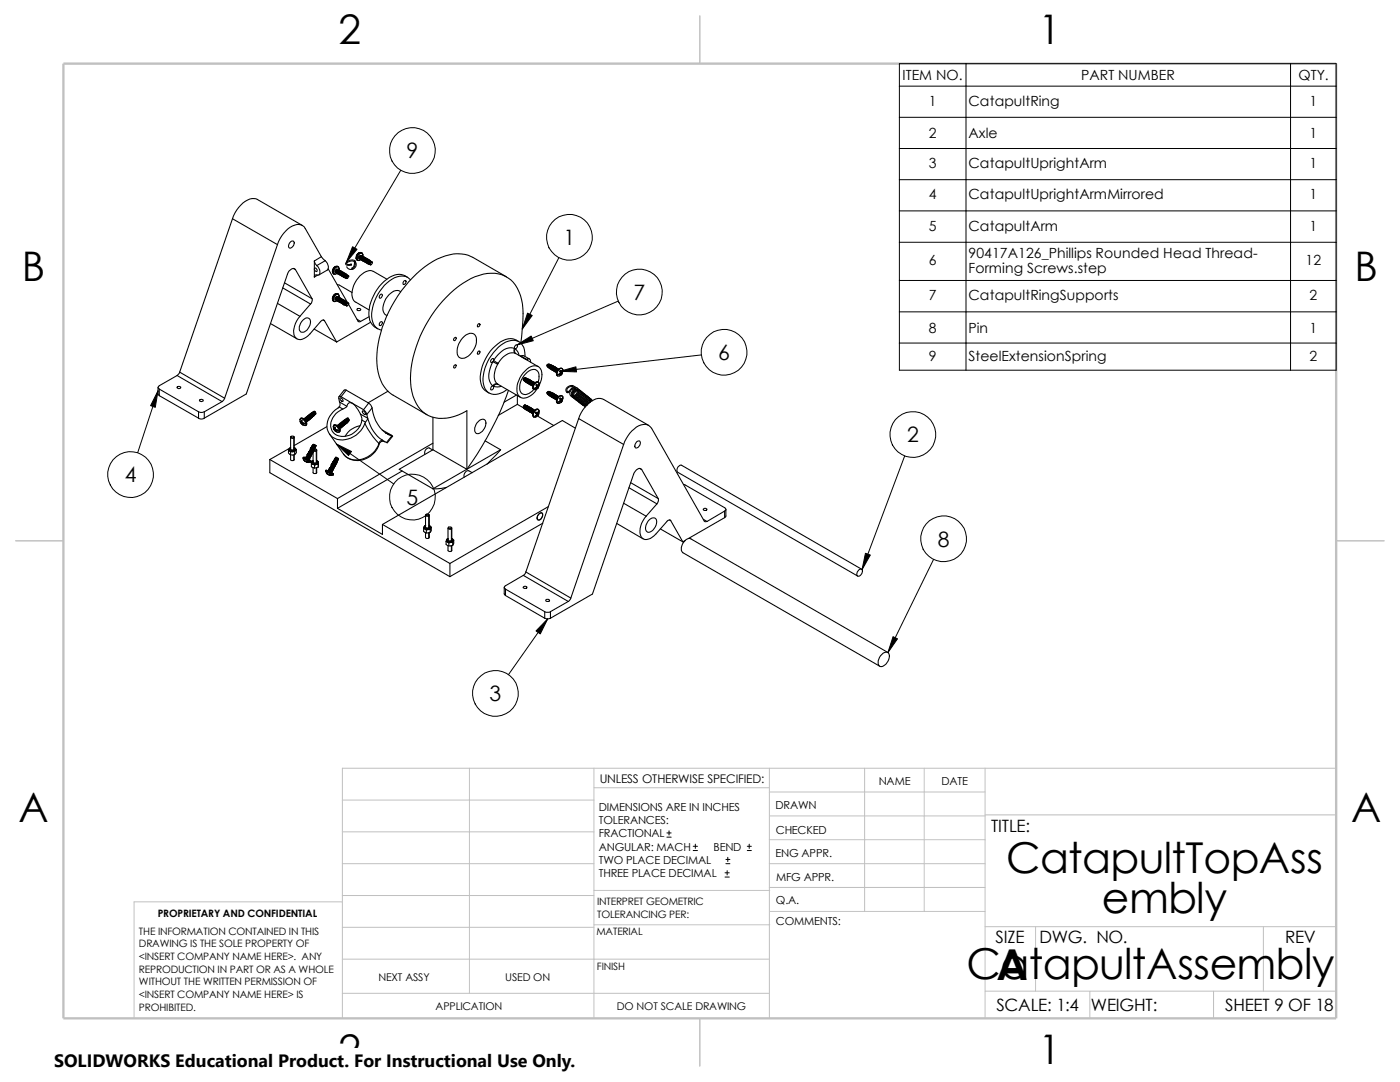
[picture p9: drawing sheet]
<svg xmlns="http://www.w3.org/2000/svg" width="279mm" height="216mm" viewBox="0 0 279 216" stroke-linecap="round" stroke-linejoin="round" font-family="sans-serif">
<defs><g id="words">
<g font-size="8.5">
<text x="200.8" y="174.1">CatapultTopAss</text>
<text x="219.9" y="182.2">embly</text>
<text x="192.9" y="195.3">CatapultAssembly</text>
<text x="198.8" y="195.5">A</text>
</g>
<g font-size="8.1">
<text x="67.6" y="8.8">2</text>
<text x="207.3" y="8.8">1</text>
<text x="4.4" y="56.1">B</text>
<text x="270.3" y="56.1">B</text>
<text x="3.7" y="164.1">A</text>
<text x="269.6" y="164.1">A</text>
<text x="67.6" y="212.3">2</text>
<text x="207.3" y="212.3">1</text>
</g>
<g font-size="4.2">
<text x="81.1" y="31.6">9</text>
<text x="112.5" y="48.9">1</text>
<text x="126.4" y="59.8">7</text>
<text x="143.3" y="71.8">6</text>
<text x="181" y="88.3">2</text>
<text x="24.9" y="96.3">4</text>
<text x="81.1" y="100.8">5</text>
<text x="187.2" y="109.1">8</text>
<text x="97.7" y="139.9">3</text>
</g>
<text font-size="3.6" x="10.8" y="213">SOLIDWORKS Educational Product. For Instructional Use Only.</text>
<g font-size="3.4">
<text x="197.8" y="166">TITLE:</text>
<text x="198.7" y="188.1">SIZE</text>
<text x="207.5" y="188.1">DWG. NO.</text>
<text x="256.5" y="188.2">REV</text>
<text x="198.8" y="201.7">SCALE: 1:4</text>
<text x="217.7" y="201.8">WEIGHT:</text>
<text x="244.5" y="201.7">SHEET 9 OF 18</text>
</g>
<g font-size="2.8">
<text x="180.1" y="16">ITEM NO.</text>
<text x="215.8" y="16">PART NUMBER</text>
<text x="259.1" y="16">QTY.</text>
<text x="185.4" y="21.1">1</text>
<text x="193.3" y="21.1">CatapultRing</text>
<text x="261.3" y="21.1">1</text>
<text x="185.4" y="27.6">2</text>
<text x="193.3" y="27.6">Axle</text>
<text x="261.3" y="27.6">1</text>
<text x="185.4" y="33.6">3</text>
<text x="193.3" y="33.6">CatapultUprightArm</text>
<text x="261.3" y="33.6">1</text>
<text x="185.4" y="39.8">4</text>
<text x="193.3" y="39.8">CatapultUprightArmMirrored</text>
<text x="261.4" y="39.8">1</text>
<text x="185.4" y="46">5</text>
<text x="193.3" y="46">CatapultArm</text>
<text x="261.3" y="46">1</text>
<text x="185.4" y="53">6</text>
<text x="193.3" y="51.6">90417A126_Phillips Rounded Head Thread-</text>
<text x="260.6" y="53">12</text>
<text x="185.4" y="59.9">7</text>
<text x="193.3" y="54.4">Forming Screws.step</text>
<text x="193.3" y="59.9">CatapultRingSupports</text>
<text x="261.3" y="59.9">2</text>
<text x="185.4" y="66.4">8</text>
<text x="185.4" y="72">9</text>
<text x="193.3" y="66.4">Pin</text>
<text x="193.3" y="72">SteelExtensionSpring</text>
<text x="261.3" y="66.4">1</text>
<text x="261.4" y="72">2</text>
</g>
<text font-size="2.4" x="119.7" y="156.2">UNLESS OTHERWISE SPECIFIED:</text>
<g font-size="2.2">
<text x="119.5" y="161.8">DIMENSIONS ARE IN INCHES</text>
<text x="154.8" y="161.5">DRAWN</text>
<text x="175.4" y="156.7">NAME</text>
<text x="187.9" y="156.7">DATE</text>
<text x="119.5" y="164.4">TOLERANCES:</text>
<text x="119.5" y="167.1">FRACTIONAL</text>
<text x="154.8" y="166.3">CHECKED</text>
<text x="119.5" y="169.8">ANGULAR: MACH</text>
<text x="119.5" y="172.4">TWO PLACE DECIMAL</text>
<text x="142.4" y="169.8">BEND</text>
<text x="154.8" y="171">ENG APPR.</text>
<text x="119.5" y="175">THREE PLACE DECIMAL</text>
<text x="154.9" y="175.7">MFG APPR.</text>
<text x="154.9" y="184.7">COMMENTS:</text>
<text x="154.9" y="180.5">Q.A.</text>
</g>
<g font-size="2.1">
<text x="75.5" y="195.7">NEXT ASSY</text>
<text x="100.8" y="195.7">USED ON</text>
<text x="86.9" y="201.5">APPLICATION</text>
<text x="123.1" y="201.6">DO NOT SCALE DRAWING</text>
</g>
<g font-size="2">
<text x="31.5" y="183">PROPRIETARY AND CONFIDENTIAL</text>
<text x="119.2" y="180.6">INTERPRET GEOMETRIC</text>
<text x="119.2" y="183.1">TOLERANCING PER:</text>
<text x="27.7" y="186.5">THE INFORMATION CONTAINED IN THIS</text>
<text x="27.7" y="189.1">DRAWING IS THE SOLE PROPERTY OF</text>
<text x="27.7" y="191.6">&lt;INSERT COMPANY NAME HERE&gt;. ANY</text>
<text x="119" y="186.6">MATERIAL</text>
<text x="27.7" y="194.1">REPRODUCTION IN PART OR AS A WHOLE</text>
<text x="27.7" y="196.6">WITHOUT THE WRITTEN PERMISSION OF</text>
<text x="119.1" y="193.5">FINISH</text>
<text x="27.7" y="199.1">&lt;INSERT COMPANY NAME HERE&gt; IS</text>
<text x="27.7" y="201.7">PROHIBITED.</text>
</g>
</g></defs>
<g fill="none" stroke="#c0c0c0" stroke-width=".2">
<path d="M68.3 159.6h50.2M93.7 153.3v44.9M118.5 157.2h35M118.5 153.3v49.9M153.5 158h43.1M153.5 153.3v49.9M172.6 153.3v28.6M184.4 153.3v28.6M196.6 153.3v49.9M266.7 153.3h-198.4v49.9M68.3 180h-41.5v23.2M68.3 172.3h50.2"/>
<path d="M68.3 166h50.2M68.3 178.7h50.2M118.5 177.7h35.1M153.5 177.1h43.1M153.5 172.3h43.1M153.5 162.8h43.1M153.5 167.6h43.1M196.6 162.6h70.1M68.3 191.4h85.2M68.3 185h50.2M68.3 198.2h85.2M118.5 184.5h35.1"/>
<path d="M153.6 181.9h43M196.6 184.9h70.1M196.6 197.8h70.1M206.7 184.9v12.9M217.5 197.8v5.4M242.2 197.8v5.4M252.1 184.9v12.9"/>
</g>
<path d="M139.7 3.2v9.5M3.1 107.9h9.6M266.7 107.9h9.5M139.7 203.2v9.5" fill="none" stroke="#c0c0c0" stroke-width=".21"/>
<path d="M12.7 12.7h254v190.5h-254z" fill="none" stroke="#c0c0c0" stroke-width=".47"/>
<g fill="none" stroke="#000" stroke-width=".21">
<path d="M46.4 43.6l-10.5 30.7M46.4 43.6l9 5.2M46.4 43.6a5.9 5.9 0 0 1 3.9-4l1.1 .2 9 5.2M55.4 48.8l-10.6 30.7M55.4 48.8a5.9 5.9 0 0 1 3.9-4 1.63 1.63 0 0 1 1.6 .8l3.2 5.6M56.4 57.4l5.6 3.3M56.8 56.4l5.5 3.2M57.9 48.4a.47 .47 0 0 1 .8-.1 .93 .93 0 0 1-1 1.1l-.1-.3zM58.5 53.6l.5 .2M59 53.8l3.3 5.8M59 53.8a1.06 1.06 0 0 0-1.6 .9l-8.3 23.9-8.3 4.8M62.3 59.6v.5l-.3 .6"/>
<path d="M62.7 52.1v3.2M62.7 52.1l.5 .9M62.8 53.5a.42 .42 0 0 1 .4 .2 .42 .42 0 0 1-.1 .5l-.3-.3zM63.2 53l.4 .5 .2 .6a.62 .62 0 0 1-.2 .7 .62 .62 0 0 1-.7 .1l-.2 .4M63.4 54.9l-.7 .4M64.1 51.2l-1.4 .9M64.1 51.2l.8 .8M64.9 52l-1.7 1M64.9 52l.5 .9a.9 .9 0 0 1-.1 1l-1.7 1M65.5 53.6l3.8 6.8M66.3 54.2l.2-.6 .5-.4-.5 .5-.1 .6M66.3 59.6l.2-.6 .5-.4-.5 .6-.1 .5"/>
<path d="M66.3 59.7h.1M66.3 59.7l.1 .1M66.4 54.3l.1 .4M66.4 54.3h.1M66.4 59.9l.1 .2M66.4 59.7l.1 .4M66.4 59.7h.1M66.4 59.7v.2M66.4 59.7l.1 .1M66.5 54.3h.1M66.5 59.8h.1M66.5 54.3l.1 .4"/>
<path d="M66.5 59.8l.1 .4M66.5 54.7h.1M66.6 54.3l.2 .4 .4-.2M66.6 59.8l.2 .4 .4-.2M66.9 54l.1 .4M66.9 59.4l.1 .5M66.9 54.3v.1M66.9 54v.3M66.9 54.4h.1M67 54.4h.1M67 59.9h.1M67.1 54l.1 .5"/>
<path d="M67.1 59.4l.1 .6M67.1 54h.1M67.1 59.4h.1M67.2 54.5h.1M67.2 53.8l-.1 .2M67.2 53.8h.3M67.2 53.7l-.3 .3M67.2 53.7l-.2 .3 .1 .3M67.2 53.7v.1M67.2 60h.1M67.2 59.3l-.1 .1M67.2 59.3h.3"/>
<path d="M67.2 59.2l-.3 .2M67.2 59.2l-.2 .3 .1 .2M67.2 59.2h.1M67.2 59.3h.1M67.2 53.8h.1M67.2 54.5l-.6 .2M67.2 60l-.6 .2M67.3 54.1v.3l.1 .3M67.3 59.6v.3l.1 .2M67.3 56.8l3 1.6M67.3 54.1h.1M67.3 59.6h.1"/>
<path d="M67.4 54.1v.6M67.4 59.6v.5M67.4 53.9l-.1 .2M67.4 59.4l-.1 .2M67.4 53.9v.1M67.4 59.4h.1M67.4 53.2h-.5l-.4 .4M67.4 58.6h-.3l-.6 .5M67.4 54.7h.2M67.4 54v.1M67.4 54h.4M67.4 59.4v.2"/>
<path d="M67.4 53.2h.1M67.4 58.6l.1 .1M67.4 53.2a.96 .96 0 0 0-1 1.1M67.4 58.6a.96 .96 0 0 0-1 1.1M67.5 53.9l-.3 .3 .1 .2M67.5 59.4h-.2v.5M67.5 53.2l.2 .4M67.5 58.7l.2 .4M67.5 53.2h-.4l-.4 .4-.2 .7M67.5 58.7h-.4l-.4 .3-.2 .8M67.5 53.8h.1M67.5 53.8h-.3"/>
<path d="M67.5 59.3h.1M67.5 59.2l-.3 .1M67.6 54.2l-.1 .3 .2 .3M67.6 59.7l-.1 .3 .2 .2M67.6 54.2h.1M67.6 59.7h.1M67.6 54.2l.1 .6M67.6 59.7l.1 .5M67.6 54.1v.1M67.6 59.6v.1M67.6 54.1h.1M67.6 59.6h.1"/>
<path d="M67.6 53.6l-.1-.3h-.3l-.4 .3-.2 .7M67.6 59.1a.33 .33 0 0 0-.4-.3l-.5 .5-.1 .5M67.7 53.6l-.1 .2v-.2M67.7 59.1l-.1 .2v-.2M67.7 59.1h-.1M67.7 53.6h-.1M67.7 54.8h.1M67.7 54.1l-.1 .1M67.7 54.1h.3M67.7 59.6l-.1 .1M67.7 59.6l.3-.1v.1M67.7 54l-.2 .3 .1 .2"/>
<path d="M67.7 59.5l-.2 .2 .1 .3M67.7 53.9h-.3M67.7 59.4h-.3M67.8 54h.1M67.8 59.4h-.4M67.8 59.4h.1M67.8 54.4l.1 .5M67.8 54.4v.4l.1 .1M67.8 59.9l.1 .5M67.8 59.8v.4l.1 .2M67.8 54.4h.1M67.8 59.8v.1"/>
<path d="M67.9 54.9h.1M67.9 54.2l-.1 .2M67.9 54.2l.3-.1v.2M67.9 59.7l-.1 .2M67.9 59.7l.2-.1 .1 .1M67.9 59.7l-.1 .1M67.9 54.2h.1M67.9 59.7h.1M67.9 54.1l-.2 .3 .1 .3M67.9 59.6l-.2 .2 .1 .3M68 54l-.4 .1M68 59.5l-.4 .1"/>
<path d="M68 54.1h.1M68 54.5v.3l.2 .3M68 59.6h.1M68 60v.3l.2 .2M68 54.5h.1M68 60h.1M68.1 54.5l.1 .6M68.1 60l.1 .5M68.1 54.4l-.1 .1M68.1 59.8l-.1 .2M68.1 54.4h.1M68.1 59.8h.1"/>
<path d="M68.2 54.3l-.3 .3 .1 .2M68.2 59.7l-.3 .3 .1 .3M68.2 55.1h.1M68.2 54.4l-.1 .1M68.2 54.4l.2-.1 .1 .1M68.2 59.8l-.1 .2M68.2 59.8l.3 .1M68.2 54.2l-.1-.1-.2 .1M68.2 59.6h-.1l-.2 .1M68.2 54.3h.1M68.2 59.7h.1M68.3 54.7l.1 .5"/>
<path d="M68.3 54.7h.1M68.4 55.2h.1M68.4 54.5l-.1 .2M68.4 54.5h.3M68.4 60l-.1 .1M68.4 60h.3M68.4 59.9l-.1 .2M68.4 54.5h.1M68.4 59.9v.1M68.4 54.4a.3 .3 0 0 0-.1 .5M68.4 59.9a.3 .3 0 0 0-.1 .5M68.5 54.3l-.4 .1"/>
<path d="M68.5 59.8h-.4M68.5 54.4h.1M68.5 54.8l.1 .5M68.5 59.9h.1M68.5 54.8h.1M68.5 55.2l.1 .1M68.5 54.8v.4M68.6 54.6l-.1 .2M68.6 55.3h.1M68.6 54.6v.1M68.6 54.7l-.1 .1M68.6 59.9h-.2"/>
<path d="M68.6 59.9h.1M68.6 54.6l-.2 .3 .1 .2M68.7 54.4l-.3 .1M68.7 54.5h.1M68.7 60h.1M68.7 54.9v.3l.2 .3M68.7 54.9h.1M68.8 54.9l.1 .6M68.8 54.8h.1M68.8 54.8l-.1 .1M68.9 54.7l-.2 .2v.3M68.9 54.8l.2-.1 .1 .2a.26 .26 0 0 0-.3 .1 .26 .26 0 0 0 .1 .3"/>
<path d="M68.9 54.8l-.1 .1M68.9 54.8h.1M68.9 54.6h-.3M69 54.6l-.4 .1M69 54.6v.1M69 55v.4l.2 .1M69 55l.1 .1M69 55.4l-.1 .1M69 54.9h.1M69 54.9v.1M69 54.9l.2-.1 .2 .1M69 54.9l.1 .1"/>
<path d="M69.1 55.1l.1 .4M69.1 55.5l.1 .1M69.1 55h.3a.26 .26 0 0 0-.3 .2 .26 .26 0 0 0 .2 .3M69.1 55v.1M69.1 55h.1M69.2 54.7h-.2l-.2 .1M69.3 55.2l-.1 .3h.1M69.3 55.1h.3l-.2 .4M69.3 55.1v.1M69.3 55.1h.3M69.3 55.5h.1M69.4 55.5h-.2"/>
<path d="M69.4 55l-.1 .2M70.1 52.7v.2zM70.3 53.6h-.1M70.7 52.2a1.16 1.16 0 0 0-1.5 .4l.3 .2 .6-.1M70.7 52.2h.1M70.9 52.1l-.2 .1M70.9 52.1a1.38 1.38 0 0 1-.6 1.5v-.1a1.07 1.07 0 0 0 .4-1.3M70.9 52.1a1.2 1.2 0 0 0-1.9 .6l.5 .3 .6-.1M70.9 52.3a.97 .97 0 0 1-.3 1.4 .97 .97 0 0 1-1.4-.5M71.1 51.4l.1-.6 .6-.4-.6 .6-.1 .5M71.1 51.5l.2 .4M71.1 51.5h.1"/>
<path d="M71.1 51.6l.2 .3M71.1 51.6h.1M71.2 51.6l.2 .3M71.2 51.6h.1M71.3 51.6v.2a.4 .4 0 0 0 .7 0l-.3 .2-.3-.1M71.3 51.9h.1M71.6 51.2l.1 .4M71.7 51.6h.1M71.8 51.2l.1 .6M71.8 51.2h.1M71.9 51l-.3 .2M71.9 51l-.2 .4 .1 .1"/>
<path d="M71.9 51h.1M71.9 51.8h.2M71.9 51.1l-.1 .1M71.9 51.1h.4M71.9 51.8h.1M71.9 51.1h.1M72.1 51.4l-.1 .2 .2 .3M72.1 51.4h.1M72.1 51.4l.1 .5M72.1 50.4h-.3l-.5 .4M72.1 50.4a.97 .97 0 0 0-1 1.2M72.1 51.2v.2"/>
<path d="M72.1 50.4l.1 .1M72.1 51.2h.1M72.2 51.9h.1M72.2 51.2l-.1 .2M72.2 51.1l-.2 .3 .1 .2M72.2 50.5l.2 .3M72.2 51l-.3 .1M72.2 50.5h-.3l-.4 .3-.3 .8M72.3 51.1h.1M72.3 51.5l.1 .6M72.3 51.5h.1M72.4 52.1h.1"/>
<path d="M72.4 51.4l-.1 .1M72.4 51.4l.2-.1 .1 .1M72.4 51.4h.1M72.4 50.9l-.1-.3-.6 .1-.3 .4-.1 .5M72.4 51.3l-.2 .1 .1 .4M72.4 50.8v.3v-.2M72.4 50.8v.1M72.5 51.2l-.2-.1-.2 .1M72.5 51.2h-.3M72.5 51.2v.1M72.5 51.3h.1M72.5 51.6v.3l.1 .3"/>
<path d="M72.5 51.6h.1M72.6 51.6v.6M72.6 51.5l-.1 .1M72.6 51.5h.1M72.6 52.2h.2M72.6 51.5v.1M72.6 51.5h.4M72.7 51.4l-.3 .3 .1 .2M72.7 51.4h.1M72.7 51.3l-.3 .1M72.8 51.8l-.1 .3 .2 .2M72.8 51.8h.1"/>
<path d="M72.8 51.8l.1 .5M72.9 51.6l-.1 .2M72.9 51.6h.1M72.9 52.3h.1M72.9 51.6h.3M72.9 51.6l-.2 .2 .1 .3M72.9 51.4l-.3 .1M73 51.5h.1M73 51.9l.1 .6M73 51.9v.4l.1 .2M73 51.9h.1M73.1 52.5h.1"/>
<path d="M73.1 51.8l-.1 .1M73.1 51.8l.3-.1v.1M73.1 51.8h.1M73.2 51.7l-.3 .2 .1 .3M73.2 51.6h-.3M73.2 51.6h.1M73.2 52l.1 .6M73.2 52l.1 .1M73.3 52.4l.1 .2M73.3 52.1v.3M73.3 51.9l-.1 .1M73.3 52.6h.1"/>
<path d="M73.3 51.9h.1M73.4 51.8l-.2 .3v.2M73.4 52.6h.1M73.4 51.9l-.1 .2M73.4 51.9l.2-.1 .1 .1M73.4 51.7l-.3 .1M73.4 51.8h.1M73.5 52.2l.1 .5M73.5 52.2h.1M73.6 52h.1M73.6 52l-.1 .2M73.6 52h.3"/>
<path d="M73.6 52.7h.1M73.6 52v.1M73.6 52.7h.2M73.6 52.1l-.1 .1M73.6 52.1h.1M73.6 51.8l-.3 .1M73.6 51.8l.1 .1M73.6 51.9l-.2 .4 .1 .2M73.7 52.3l.1 .5M73.7 52.3l.1 .1M73.8 52.2h.1M73.8 52.2l-.1 .1"/>
<path d="M73.8 52.2h.3M73.8 52.1l-.2 .3 .1 .2M73.8 52.4l.1 .4M73.8 52.8h.2M73.8 52.8h.1M73.9 52.1h.1M73.9 52.2l-.1 .2M73.9 52.2h.1M73.9 52l-.3 .1M73.9 52v.2M74 52.5l.2-.2a.26 .26 0 0 0-.3 .2 .26 .26 0 0 0 .1 .3M74 52.5l-.1 .2 .1 .1"/>
<path d="M74 52.3v.2M74 52.3h.3M74 52.8h.1M74 52.3l.3 .1M74.1 52.8h-.2M74.1 52.2h-.2M74.1 52.2v.1M74.3 52.4h.1M74.3 52.4l-.2 .4M75.9 58.8l.2-.1a.45 .45 0 0 1 .1 .5 .45 .45 0 0 1-.4 .3l-.1-.4zM77.2 55.7l-2.7-1.6a2.41 2.41 0 0 0-2.7 .9 4.8 4.8 0 0 0-1.4 4.7l.5 .5 2.8 1.6M80 58.3a1.7 1.7 0 0 0-2.4 .5 3.7 3.7 0 0 0-1 3.6l.7 .5"/>
<path d="M80.6 56.1l.3-.1a.42 .42 0 0 1 0 .5 .42 .42 0 0 1-.5 .2zM81.3 55.3a3.1 3.1 0 0 0-4.1 .5 8.7 8.7 0 0 0-3.4 8.1l.2 .4a2.82 2.82 0 0 0 1.4 1.3M81.9 55.8a2.54 2.54 0 0 0-3.2-.4 8.9 8.9 0 0 0-4.4 8.4 2.39 2.39 0 0 0 1.9 2.1M101.1 55.2l-6.7-3.8a7.6 7.6 0 0 0-7.2 .3 24.6 24.6 0 0 0-12 18.9 8.8 8.8 0 0 0 3 8.1l7 4.1M31.5 77.3v1.3l.3 .4M31.8 77.6l7.8 4.6M31.8 79l7.8 4.4M31.8 77.6v1.4M35.3 77.2a.43 .43 0 0 1 .8 .2 .4 .4 0 0 1-.4 .1 .4 .4 0 0 1-.4-.3zM35.3 74.9l-3.5 2.1a.35 .35 0 0 0-.3 .3 .35 .35 0 0 0 .3 .3M35.3 74.9l9 5.2M35.9 74.3l-.6 .6"/>
<path d="M35.9 74.3l8.9 5.2M39.9 79.8l.3-.1 .4 .1a.37 .37 0 0 1-.4 .3 .37 .37 0 0 1-.4-.3zM44.8 79.5l-.5 .6M54 64.6l5.3 3M55.4 60.5l4.5 2.6M59.9 63.1a4.2 4.2 0 0 0-1.1 4.1 1.43 1.43 0 0 0 2.3 .1l.7-.7 2.2-2.4a.51 .51 0 0 1 .8-.2M60.5 63.9a.81 .81 0 0 1 1-.4 .81 .81 0 0 1 .4 1.1 1.72 1.72 0 0 1-1.9 1.6 1.75 1.75 0 0 1 .5-2.3zM62 60.7l-2.1 2.4M62.7 65.7l4.5 2.5M64.5 63.8l.3 .2M64.8 64l2.4 4.2M66.5 60.1l.1 .1"/>
<path d="M67.4 60.1h.2M67.7 60.2h.1M67.8 79.5a.49 .49 0 0 1 .6 .6 .65 .65 0 0 1-.6-.6zM67.9 60.4h.1M68.1 79.2a.39 .39 0 0 0-.5 .1 .39 .39 0 0 0 .1 .5l.1 .4M68.1 79.2l2.2 1.3M68.2 60.5h.1M68.3 60.1l.1 .6M68.3 60.1h.1M68.4 60.7h.1M68.5 60.2l.1 .6M68.5 60.2h.1"/>
<path d="M68.5 60.6l.1 .2M68.5 60.2v.4M68.6 60.1l-.1 .1M68.6 60.8h.1M68.6 60.1h.1M68.6 60.1h.4M68.6 60l-.2 .3 .1 .2M68.7 77.9l-1.1 1.3M68.7 60.4v.3l.2 .2M68.7 60.4h.1M68.8 60.4l.1 .5M68.8 60.2h.1"/>
<path d="M68.8 60.2l-.1 .2M68.8 60.2l.1 .1M68.9 60.2l-.2 .2v.3M68.9 60.3l-.1 .1M68.9 60.3h.1M68.9 60.9h.1M68.9 60l-.3 .1M69 60.5v.4l.2 .1M69 60.5h.1M69 60.9h-.1M69 60.4h.1M69 60.4v.1"/>
<path d="M69 60.4l.2-.1 .2 .1M69 60.4l.1 .1M69.1 77.9l-.3-.1-.1 .1M69.1 60.5l.1 .5M69.1 61h.1M69.1 77.9l-1 1.3M69.1 77.9l4.5 2.5M69.1 60.5h.1M69.1 60.5h.3M69.1 60.2h-.3M69.1 60.2h.1M69.2 60.3a.28 .28 0 0 0-.3 .2 .28 .28 0 0 0 .1 .3"/>
<path d="M69.2 60.2l-.3 .1M69.2 60.2v.2M69.3 60.6l-.1 .3 .1 .1M69.3 60.5l.3 .1-.2 .4M69.3 60.5v.1M69.3 60.5h.3M69.3 61h.1M69.3 60.4l.1 .1M69.3 60.5a.26 .26 0 0 0-.2 .2 .26 .26 0 0 0 .2 .3M69.4 61h-.2M69.4 60.5l-.1 .1M69.6 60.7l1.9 3.4 .1 .1 .4-.1"/>
<path d="M71.2 63.7l.8 .4M71.3 61.6l.7 .1a.37 .37 0 0 1-.4 .3 .37 .37 0 0 1-.4-.3zM73.7 63.2l-1.7 .9M74 64.3l-6.8 3.9M75.9 64.3l.2-.1a.43 .43 0 0 1 .1 .5 .43 .43 0 0 1-.5 .2zM77.4 78.1l-4 2.3M90.7 67.4l.2-.1a.35 .35 0 0 1 .1 .4 .35 .35 0 0 1-.4 .2zM90.7 72.9l.2-.1a.35 .35 0 0 1 .1 .4 .35 .35 0 0 1-.4 .2zM92.7 67.1a1.31 1.31 0 0 1 1.3-.6 1.31 1.31 0 0 1 1.1 1 3.9 3.9 0 0 1-2.7 4 1.14 1.14 0 0 1-1.2-1.6l.4-1.3 .5-.9zM95.4 70.1l.2-.1a.34 .34 0 0 1 .1 .5 .34 .34 0 0 1-.4 .1zM95.4 64.7l.2-.1a.34 .34 0 0 1 .1 .4 .34 .34 0 0 1-.4 .2zM98.4 72.2l.9 .5"/>
<path d="M98.4 77h.1M98.4 72.2a4.3 4.3 0 0 0-.3 4.6l.3 .2M98.4 77l-.4 .3-.1 .4a.49 .49 0 0 0 .5-.1 .49 .49 0 0 0 .1-.6M98.5 72v-.4a.41 .41 0 0 0-.5 .2 .41 .41 0 0 0 .1 .5l.3-.1M98.5 72l.9 .5M98.5 72l-.1 .2M98.5 77l.8 .2 .7-.1M99.3 76.7h.1M99.3 72.7a3.5 3.5 0 0 0-.2 3.7l.2 .3M99.3 76.7a.68 .68 0 0 0-.9 .3M99.4 76.7l4.5 2.6M99.4 72.5l-.1 .2"/>
<path d="M99.4 76.7a.65 .65 0 0 0-.9 .3M101.5 77.9a64.4 64.4 0 0 1-8.3 15.7M102.7 69.6a3 3 0 0 0-3.4 1.3l-.8 1.1M102.7 69.6a.67 .67 0 0 0 .2 .9M102.7 69.6h.1M102.7 69.6a.48 .48 0 0 1 .1-.6 .48 .48 0 0 1 .5-.1l-.1 .4-.4 .3M102.8 69.6a2.06 2.06 0 0 1 .8 1.4M102.8 69.6a.77 .77 0 0 0 .1 1M102.9 70.5a2.83 2.83 0 0 0-3.2 1.5l-.3 .5M102.9 70.5h.1M102.9 70.5l4.5 2.7M103.1 78.8l-2.5 1.5"/>
<path d="M103.3 79v1.7M103.5 68.2a3.1 3.1 0 0 0-4.1 .4 9 9 0 0 0-3.5 7.6 2.67 2.67 0 0 0 1.7 2.2M103.8 71.1h.1M103.9 71.1l1.2 .6M103.9 68.5l.3-2.8a12.9 12.9 0 0 0-.9-8.2 5.9 5.9 0 0 0-7.6-2.6 18.2 18.2 0 0 0-8.9 7 23.9 23.9 0 0 0-4.8 14.6 7.5 7.5 0 0 0 3.5 6.4 8.2 8.2 0 0 0 7.7-.9v11.6M103.9 71h.6l1.2 .6M103.9 71l1.2 .7M103.9 71v.1M104.4 75.6l.3 .4M104.4 75.6h.1M104.5 75.5l-.1 .1M104.5 75.5l.1 .1"/>
<path d="M104.5 75.6v.3M104.5 75.6l.2 .5M104.6 75.6h-.1M104.7 75.8l.2 .4M104.7 75.8h.1M104.7 75.6v.2M104.7 75.6l.1 .1M104.8 75.7l-.1 .1M104.8 71.1a2.75 2.75 0 0 0-1.9-3.2 4.8 4.8 0 0 0-4.4 2.4 8 8 0 0 0-1.9 6.8 2.45 2.45 0 0 0 3.9 1.1l.7-.5M104.9 75.5a.28 .28 0 0 0-.3 .1 .28 .28 0 0 0 .1 .4M104.9 75.4l-.3 .2M104.9 75.4h.1"/>
<path d="M104.9 76.2l.2 .2M104.9 75.9v.3M104.9 75.4h-.2l-.2 .1M104.9 75.9h.1M104.9 75.9l.1 .3 .3 .1M105 75.8l-.1 .1M105 75.8h.1M105.1 75.6l-.2 .2v.3M105.1 75.5l-.3 .2M105.1 75.5l.1 .1M105.1 75.5l-.2-.1-.2 .2M105.2 76.1l.2 .4"/>
<path d="M105.2 76.1v.2l.2 .2M105.2 76.1h.1M105.2 75.6l-.2 .2M105.2 75.9v.2M105.2 75.9h.1M105.2 71.6l.1 .3M105.2 71.6h.3a.54 .54 0 0 1 .4 .7M105.2 71.6l-.1 .1M105.3 75.7a.29 .29 0 0 0-.2 .2 .29 .29 0 0 0 .1 .3M105.4 76.5h.1M105.4 75.6h-.2M105.4 75.6v.1"/>
<path d="M105.4 76.2l.2 .4M105.4 75.6h-.3l-.1 .2M105.4 76.2h.1M105.4 76.2l.2 .5M105.5 76.1l-.1 .1M105.5 76.1h.1M105.5 76l-.1 .2M105.5 76v.1M105.5 75.9l-.2 .2 .1 .3M105.6 75.7l-.4 .2M105.6 75.7h.1M105.6 75.7v.1"/>
<path d="M105.6 76.4l.2 .4M105.6 76.3l.2 .5M105.6 76.3v.1M105.7 76.2l-.1 .1M105.7 76.2h.1M105.7 76.2l-.1 .2M105.8 75.8v.1M105.8 76l-.2 .2 .1 .3M105.8 75.9l-.3 .2M105.8 75.9h.1M105.8 76.5l.2 .4M105.8 75.9l-.3 .1"/>
<path d="M105.8 76.5h.1M105.9 76.5l.1 .4h.2M105.9 75.9h.1M105.9 76.3v.2M105.9 76.3h.1M105.9 76.3l-.1 .2M106 76.8h-.2M106 76.1l-.2 .3 .1 .3M106.1 76l-.4 .2M106.1 76h.1M106.1 76v.1M106.1 76.6l.2 .4"/>
<path d="M106.1 76.6h.1M106.1 76.5v.1M106.1 76.5h.1M106.2 76.5l-.1 .1M106.2 76.5h.1M106.3 76.3l-.3 .2 .1 .3M106.3 76.1l-.4 .2M106.3 76.1v.1M106.3 76.1h-.2l-.2 .2M106.3 76.1h.1M106.3 77.5a1.05 1.05 0 0 1 1.1-1.3 1.88 1.88 0 0 0-.6-2.5 3.3 3.3 0 0 0-3 3 1.4 1.4 0 0 0 1.1 2l.6-.2 1-.8M106.3 77.5l.3 .2-.2-.1"/>
<path d="M106.3 76.8l.1 .2M106.3 76.2h.1M106.3 76.8v.2M106.3 77.5l.1 .1M106.3 76.8h.1M106.4 76.6l-.1 .2M106.4 76.6h.1M106.4 77.6h.1M106.5 76.4l-.2 .1v.4M106.5 76.2l-.4 .3M106.5 76.2l.1 .1M106.5 76.2h.1"/>
<path d="M106.6 76.2l-.4 .3M106.6 76.2v.1M106.6 76.3h.1M106.6 76.3v.1M106.8 76.4l-.4 .2M106.8 77.5l-.3 .1M107 77.3l.1 .1M107 76.8l.4 .2M107.1 77.3l.1 .1M107.1 77.3l-.3 .2M107.1 77.4h.1M107.1 77.3h.1"/>
<path d="M107.1 77.2l.3 .2M107.1 77.2h.1M107.1 77.4l-.3 .1M107.1 76.8v.2l.3 .2M107.1 77.1l.3 .2M107.2 76.9l.3 .1M107.2 77.4h.1M107.2 77.4l.1 .1M107.2 77.5l-.3 .3-.3-.1-.1-.1M107.3 77.4v.1M107.4 77l-.3-.3-.1 .1 .1 .3v.2M107.4 77.3v.1"/>
<path d="M107.4 77.4l-.1 .1M107.4 77.2v.1M107.5 76.8h.1M107.5 77l-.1 .2M107.6 76.5v.2M107.6 76.7l-.2 .3M107.6 76.5h.1M107.6 76.7v.1M107.6 76.5l-.1-.2a.95 .95 0 0 0-1 1.3M107.6 76.8l-.1 .2M107.6 76.4l-.2-.1a.96 .96 0 0 0-1 1.3M107.6 76.5v.5l-.3 .5"/>
<path d="M107.6 76.9a2.98 2.98 0 0 0-.2-3.8 2.7 2.7 0 0 0-3 1.3 4.7 4.7 0 0 0-1.1 4.3 1.61 1.61 0 0 0 2.7 .2l1.2-1.3M109.2 72.9l.2 .4M109.2 78.4l.2 .4M109.2 72.9h.1M109.2 78.4h.1M109.2 72.9l.1 .2M109.2 78.3l.1 .3M109.2 72.8v.1M109.2 78.3v.1M109.2 78.3h.1M109.2 72.8l.1 .1M109.3 72.9l.2 .4"/>
<path d="M109.3 78.4l.2 .4M109.3 72.9h.1M109.3 78.3v.1M109.4 73l.2 .4M109.4 78.5l.2 .5M109.4 73l.1 .1M109.4 78.5h.1M109.5 73.1l.1 .4M109.5 72.9l-.1 .1M109.5 78.5l.1 .5M109.5 78.4l-.1 .1M109.5 72.9h.1"/>
<path d="M109.5 78.4h.1M109.5 72.9v.2M109.5 78.4v.1M109.6 72.7l-.3 .3 .1 .2M109.6 78.2l-.3 .3 .1 .2M109.6 72.7h.1M109.6 78.2h.1M109.6 72.7l-.3 .2M109.6 72.7l-.2-.1-.2 .2M109.6 78.1l-.3 .2M109.6 78.1v.1M109.6 78.1h-.2l-.2 .2"/>
<path d="M109.6 73.2v.2M109.6 78.7v.2M109.6 73.2l.3 .5M109.6 73.4l.3 .2M109.6 78.7l.2 .4h.2M109.6 78.9l.3 .2M109.6 73.2h.1M109.6 78.7h.1M109.7 73l-.1 .2M109.7 78.5l-.1 .2M109.7 78.5h.1M109.7 73h.1"/>
<path d="M109.7 73.1l-.1 .1M109.7 73v.1M109.8 72.9l-.2 .2 .1 .3M109.8 78.3l-.2 .3 .1 .2M109.9 72.8l-.4 .1M109.9 72.8v.1M109.9 73.3v.3l.2 .2M109.9 72.8l-.3-.1-.1 .2M109.9 78.2l-.4 .2M109.9 78.2v.1M109.9 78.8v.3l.2 .1M109.9 78.2h-.2l-.2 .2"/>
<path d="M109.9 73.3v.1M109.9 78.8h.1M109.9 73.4l.2 .4M109.9 72.9l-.2 .2M109.9 78.8l.2 .4M109.9 78.4l-.2 .1M109.9 72.9l-.2 .1M109.9 73.2v.1M109.9 78.7v.1M109.9 73.2h.1M109.9 78.7h.1M110 73.2l-.1 .2"/>
<path d="M110 73.2h.1M110 78.7l-.1 .1M110 78.7h.1M110.1 73l-.3 .3 .1 .2M110.1 78.5a.31 .31 0 0 0-.2 .5M110.1 72.9h-.2M110.1 72.9h.1M110.1 73.5l.2 .4M110.1 72.9l-.4 .1M110.1 78.3l-.2 .1M110.1 78.3v.1M110.1 79l.2 .4"/>
<path d="M110.1 78.3l-.4 .2M110.1 73.5h.1M110.1 79h.1M110.2 73.5v.3l.3 .1M110.2 79v.2l.3 .1M110.2 73.3v.2M110.2 73.3h.1M110.2 73.3l-.1 .2M110.2 78.8v.2M110.2 78.8h.1M110.2 78.8l-.1 .2M110.2 73.7l-.1 .1"/>
<path d="M110.2 79.2h-.1M110.3 73.2l-.2 .2 .1 .3M110.3 78.6l-.2 .2 .1 .3M110.3 73l-.3 .2M110.3 73h.1M110.3 73l-.4 .2M110.3 78.4l-.3 .3M110.3 78.4l.1 .1M110.3 78.4h-.2l-.2 .3M110.3 78.4h.1M110.4 73h.1M110.4 73.6l.2 .4"/>
<path d="M110.4 73.6v.3l.1 .1M110.4 78.5h.1M110.4 78.5v.1M110.4 79.1l.2 .4-.2-.2zM110.4 73.6h.1M110.4 79.1h.1M110.4 73.4v.2M110.4 78.9v.2M110.4 73.4h.1M110.4 78.9h.1M110.5 78.6l-.3 .2M110.5 74h.1"/>
<path d="M110.5 78.6h.1M110.5 73.3a.29 .29 0 0 0-.2 .2 .29 .29 0 0 0 .1 .3M110.5 78.7a.29 .29 0 0 0-.2 .3 .29 .29 0 0 0 .1 .2M110.6 73.1l-.4 .2M110.6 73.1v.1M110.6 73.7l.1 .5M110.6 73.1h-.2l-.2 .2M110.6 78.6l-.4 .2M110.6 78.6h.1M110.6 79.2l.1 .4M110.6 73.7h.1M110.6 79.2h.1"/>
<path d="M110.6 73.7l.1 .3 .3 .2M110.6 73.2h.1M110.6 79.2l.1 .3 .3 .1M110.6 78.6v.1M110.7 73.6l-.1 .1M110.7 73.6h.1M110.7 79.1l-.1 .1M110.7 79.1h.1M110.7 79l-.1 .2M110.7 79v.1M110.7 73.4l-.2 .3 .1 .2M110.7 78.9l-.2 .2 .1 .3"/>
<path d="M110.7 74h-.1M110.7 74.2h.1M110.7 79.6h.1M110.8 73.2h-.2l-.2 .2M110.8 73.2v.1M110.8 73.2h.1M110.8 73.9l.2 .4M110.8 73.2l-.4 .2M110.8 73.3h.1M110.8 73.3v.1M110.8 73.9l.2 .4v-.3M110.8 79.4l.2 .4"/>
<path d="M110.8 78.7l-.4 .2M110.8 78.7h.1M110.8 78.7v.1M110.8 79.3l.2 .5M110.8 73.9h.1M110.8 79.3v.1M110.9 73.7l-.1 .2M110.9 79.2l-.1 .1M110.9 73.7h.1M110.9 79.2h.1M110.9 79.2l-.1 .2M111 73.5a.3 .3 0 0 0-.1 .5"/>
<path d="M111 79a.33 .33 0 0 0-.1 .5M111 73.4h.1M111 78.8v.1M111 73.4l-.3 .2M111 78.9l-.3 .2M111 78.9h.1M111 79.5l.1 .3M111 78.9l-.3 .1M111 79.5h.1M111 74h.1M111.1 74.8l.2 .2-.1-.2M111.1 74v.2"/>
<path d="M111.1 73.4v.1M111.1 79.5v.2M111.1 78.9h.1M111.1 74.8h.1M111.1 73.9v.1M111.1 73.9h.1M111.1 73.9l-.1 .1M111.1 79.3v.2M111.1 79.3h.1M111.2 74.8h.1M111.2 73.7h.3l-.4 .2zM111.2 79.2l.3-.1-.4 .2z"/>
<path d="M111.3 73.5h.1M111.3 73.7l-.3 .3 .1 .2M111.3 79.1l-.3 .3 .1 .3M111.3 73.5l-.4 .2M111.3 73.5v.1M111.3 73.6h.1M111.3 79l-.4 .2M111.3 79h.1M111.3 79v.1M111.5 74.8h-.3M111.7 79.5l.4 .2M111.7 74.1l.4 .1"/>
<path d="M111.7 74.6l.1 .1M111.7 79.5a.36 .36 0 0 1 .1 .4 .36 .36 0 0 1-.3 .3M111.7 74.1l.1 .3M111.7 79.5l.1-.1 .2 .2M111.7 74.1l.2-.1 .1 .2M111.8 79.5l.2 .1M111.8 74l.2 .2M111.8 74.5l-.3 .3M111.8 74.5l.2 .2M111.8 80h.1M111.8 74.5h.1M111.8 80l.3 .1"/>
<path d="M111.8 74.5l.3 .1M111.8 79.9v.1M111.8 79.8l.3 .2M111.8 74.4l.3 .1M111.8 74.7l-.3 .1M111.8 74.4v.1M111.8 74.7h.2M112 74.7h.1M112 74.7v.1l.1-.1M112 79.6l.1 .1M112 74.2h.1M112.1 74.6v.1"/>
<path d="M112.1 79a.95 .95 0 0 0-1 1.3M112.1 73.5a1.02 1.02 0 0 0-1 1.3M112.1 80v.1M112.1 79.9v.1M112.1 74.5v.1M112.1 74.4v.1M112.2 79.8l-.3-.2-.1 .1 .3 .2M112.2 79.5h.1M112.2 74.3l-.3-.2-.1 .2 .3 .1M112.2 74l.1 .1M112.2 79.8l-.1 .1M112.2 74.3l-.1 .1"/>
<path d="M112.3 79.3v.5l-.4 .5-.4 .2-.3-.2M112.3 73.9v.4l-.4 .6-.4 .2-.3-.3M112.3 79.2l-.1-.2a1 1 0 0 0-1 1.3M112.3 73.7a.38 .38 0 0 0-.6 0l-.4 .4-.1 .7M112.3 79.5l-.1 .3M112.3 74.1l-.1 .2M112.3 79.2l.1 .1M112.3 73.7l.1 .2M112.3 79.2v.3M112.3 79.5l-.2 .2M112.3 79.2a.79 .79 0 0 0-.9 0 .79 .79 0 0 0-.3 .9l.1 .2M112.3 79.5h.1"/>
<path d="M112.3 73.7v.3M112.3 74l-.2 .2M112.3 73.7a.79 .79 0 0 0-.9 0 .79 .79 0 0 0-.3 .9l.1 .2M112.3 74v.1M113.3 78.1l-.1 .2M114.1 77.5l-.6 .6h-.2M114.1 77.5l.1 .1M114.2 77.6h.1M114.2 77.6l-.8 .8-.2-.1M114.4 78.1a.51 .51 0 0 0-.3 .5 .51 .51 0 0 0 .4 .4M114.4 78.1a.56 .56 0 0 0 .1-.9 .56 .56 0 0 0-.8 0l-.4 .3a.42 .42 0 0 0 0 .6M114.4 78.1l.1 .1"/>
<path d="M114.5 78.1a.52 .52 0 0 0-.3 .6 .52 .52 0 0 0 .4 .4M114.5 78.2h.1M114.5 78.2a.71 .71 0 0 0 .3-1 .71 .71 0 0 0-1.1-.2 .83 .83 0 0 0-.7 .5 .83 .83 0 0 0 .2 .8M114.6 77.3l-.5 .2M114.6 77.4l-.4 .2M114.6 77.7a.8 .8 0 0 0-.4 1.3M114.8 77.3a.84 .84 0 0 1 .5 .7 .84 .84 0 0 1-.5 .8 .62 .62 0 0 1-.9 .1 .62 .62 0 0 1-.1-.9M114.8 77.7h.4l.2 .2M114.9 77.5l.1 .1M115.1 78.1a.96 .96 0 0 0-.6 1M115.1 77.4a1.07 1.07 0 0 1 .1 1.2 1.07 1.07 0 0 1-1.1 .5l-.2-.1M115.2 77.5a1.06 1.06 0 0 1 .1 1.2 1.06 1.06 0 0 1-1.1 .5l-.1-.1"/>
<path d="M115.4 77.6a1.07 1.07 0 0 1 0 1.2 1.07 1.07 0 0 1-1.2 .4M115.4 77.9a.97 .97 0 0 0-1 1.1M115.4 77.8l-.7 .1M115.4 77.7a1.02 1.02 0 0 1 .1 1.2 1.02 1.02 0 0 1-1.2 .4l-.1-.3M115.6 77.8a1.01 1.01 0 0 1 0 1.2 1.01 1.01 0 0 1-1.2 .3M115.7 77.9a1.04 1.04 0 0 1 0 1.2 1.04 1.04 0 0 1-1.2 .4M115.8 77.9a1.02 1.02 0 0 1 0 1.3 1.02 1.02 0 0 1-1.2 .3M115.9 78a1.05 1.05 0 0 1 0 1.2 1.05 1.05 0 0 1-1.1 .5l-.1-.1M116 78.1a1.02 1.02 0 0 1 .1 1.3 1.02 1.02 0 0 1-1.2 .3M116.1 78.2a1.02 1.02 0 0 1 .1 1.2 1.02 1.02 0 0 1-1.2 .4M116.2 78.3a1.03 1.03 0 0 1 .1 1.2 1.03 1.03 0 0 1-1.2 .4M116.3 78.4a1.01 1.01 0 0 1 .1 1.2 1.01 1.01 0 0 1-1.2 .4"/>
<path d="M116.5 78.5a1 1 0 0 1 0 1.2 1 1 0 0 1-1.2 .4M116.6 78.6a1.06 1.06 0 0 1 .1 1.2 1.06 1.06 0 0 1-1.2 .5l-.1-.2M116.7 78.7a1.03 1.03 0 0 1 0 1.2 1.03 1.03 0 0 1-1.2 .4M116.8 78.7a1 1 0 0 1 0 1.3 1 1 0 0 1-1.1 .3M116.9 78.8a.99 .99 0 0 1 0 1.3 .99 .99 0 0 1-1.2 .3M117 78.9a1.02 1.02 0 0 1 .1 1.3 1.02 1.02 0 0 1-1.2 .3M117.1 79a1.02 1.02 0 0 1 .1 1.2 1.02 1.02 0 0 1-1.2 .4M117.2 79.1a1.02 1.02 0 0 1 .1 1.2 1.02 1.02 0 0 1-1.2 .4M117.3 79.2a1.01 1.01 0 0 1 .1 1.2 1.01 1.01 0 0 1-1.2 .4M117.5 79.3a.74 .74 0 0 1 0 1.2M117.6 79.3l.2 .3v.7M117.8 79.5l.3 .6"/>
<path d="M117.9 79.6l.3 .4M118.2 79.9h.1M39.6 83.4a1.05 1.05 0 0 0 1.2 0M39.6 82.2v1.2M39.6 82.2l.4 .1 .8-.1M40.8 82.2v1.2M44.3 80.1l-3.5 2.1M53.8 91.7l13.6 7.8M53.8 91.7v2.6l36 20.8M57.6 89.8v.6a.9 .9 0 0 0 1.2 .3M57.6 89.8l.2 .2M57.7 89.7l.1 .3"/>
<path d="M57.7 89.7l.3 .3h.7M57.7 89.6l-.1 .2M57.8 90l.2 .2M57.8 90l.6 .1M57.9 89.4l-4.1 2.3M58 89.3h.1M58 89.3l-.3 .4M58 87.2v2.3a.37 .37 0 0 0 .4 .3 .37 .37 0 0 0 .3-.3l.1 .1M58 90.2v1.5a.41 .41 0 0 0 .7 0v-.9M58 89.4l-.2 .1 .1 .2 .7 .1M58.1 87.1l-.1 .1 .1 .2h.5M58.1 87.1h.1"/>
<path d="M58.1 87.1l-.1 .1 .3 .2 .3-.1M58.1 87.1l.4-.1 .2 .2-.1 .1M58.4 90.1h.4M58.4 90.1l-.4 .1M58.6 87.1l.1 .1-.1 .2M58.6 87.3v.1M58.6 87.4v2.3M58.6 90.8v1M58.6 89.8l.2 .2M58.6 89.8l.1 .2M58.7 89.4l.2 .3-.3 .1 .3-.2zM58.7 87.2v2.4"/>
<path d="M58.8 90l-.4 .1M58.8 90.1v.6M59 89.9l-.2 .2M59 89.9l-.2 .1M59 89.7l-.3-.4 .4 .4M59 89.6l.1 .1M59.1 89.7l-.1 .2M59.1 89.7l-.4 .3M59.1 89.7v.6l-.3 .4M59.9 83.7v.5M59.9 83.7l.1-.2 .4 .1 .6 .9M59.9 84.2h.1"/>
<path d="M59.9 84.2l.4 .5 .5 .2M60 83.5l-.1 .2M60 84.2h.1M60 83.5h.2l.4 .2 .5 .8M60 84.2l.1 .2M60 83.5a.98 .98 0 0 1 1.2 .8M60 83.5h.5l.7 .9M60 83.5h.1M60.1 84.4l.1 .1M60.1 84.2v-.3l.1 .1a.38 .38 0 0 0 .5 .5M60.1 84.2h.1M60.2 84.5v.1"/>
<path d="M60.2 84.1l-.1 .1M60.2 84.6l.2 .2M60.3 84.2l-.2 .2M60.3 84.4l-.1 .1M60.4 84.6l.1 .2h-.1M60.4 84.6h.1M60.5 84.4l-.3 .2M60.5 84.7l-.1 .1M60.5 91.4l.3 .5M60.5 91.4l1.2 .6M60.5 91.4h.1M60.5 91.4l1.1 .7"/>
<path d="M60.5 91.3l.5 .1M60.5 91.3v.1M60.5 84.4l-.1 .2M60.5 91.3l1.2 .6M60.6 84.4l-.1 .2M60.7 83.7h.1M60.7 84.5l-.2 .1M60.8 83.5h.2M60.8 83.7l.2 .1M60.8 83.7h.3l.1 .2M60.8 92l-.1-.2 .3 .3h.3M60.8 83.5h-.1"/>
<path d="M60.8 91.9v.1M60.8 83.7h.1M60.9 83.7l.3 .2M60.9 92h-.1M61 91.4l-.3-.2 1 .6M61 83.8l.2 .4M61 83.8h.1M61 91.4h.2M61 91.4l.6 .2M61 91.4h.1M61 91.4l.3 .2M61 83.5l.2-.1 .3 .4"/>
<path d="M61 84.8l-.3 .1M61 84.5v.3l-.2 .1M61 83.5l.2 .1M61 83.5l-.3 .1M61 83.3v.1M61 83.5h.1M61 84.5h-.3M61 84.5h.1M61.1 84.5l-.1 .3M61.2 91.1h.1M61.1 84.8h-.1M61.2 84.3v.1"/>
<path d="M61.2 84.3l-.1 .5M61.2 91.1l.1 .2 .5 .1M61.2 91.1v.3M61.2 84.4l-.1 .4M61.2 92.2h.1M61.2 91.1l.5 .2M61.2 84.2h-.1M61.2 83.6l.2 .4M61.2 84.4l-.1 .1M61.2 84.2h.1M61.2 91.4h.5M61.2 84h.1"/>
<path d="M61.2 83.6h.1M61.3 83.3v-.1a.28 .28 0 0 1 .3 .1 .28 .28 0 0 1 0 .4M61.3 91.6l.3 .1M61.3 83.1h.2M61.3 83.3l-.4 .1M61.3 83.3l.1 .1M61.3 90.8l.1 .1M61.3 92.1v.1M61.3 90.8h.1M61.3 90.8l.5 .2M61.3 83.3h-.3M61.3 84h.1"/>
<path d="M61.3 83.1l-.1 .1M61.3 83.3h.1M61.3 92.1l.1 .1M61.3 90.8h.2M61.3 92.2h.1M61.3 91.1h.6M61.4 90.9l-.1 .2M61.4 83.4h.1M61.4 83.4l.2 .5M61.4 91l.7 .1M61.4 83.4l.2 .2M61.4 92.2h-.1"/>
<path d="M61.5 83.1h.3l.1 .3M61.5 90.5l.1 .2M61.5 83.8h-.1M61.5 90.5h.1M61.5 90.5l.1 .1M61.5 90.5l.5 .2M61.5 82.9h.3M61.5 83.8l.1 .1M61.5 90.5h.2M61.5 83.1l.1 .1M61.5 83.1l-.4 .1M61.5 82.9l-.1 .1"/>
<path d="M61.5 83.1h.1M61.5 90.8h.6M61.6 90.7l.6 .1M61.6 90.6l-.1 .2M61.6 91.6h.1M61.6 83.9h.1M61.6 91.7h.1M61.6 90.2l.1 .3M61.6 83.1v.1M61.6 90.2h.1M61.6 92.1l-.2 .1M61.6 90.2h.8"/>
<path d="M61.6 92.1l.4 .1M61.6 90.2l.6 .2M61.6 90.2l.5 .2M61.6 83.2l.3 .5M61.6 83.2l.2 .2M61.6 83.2l.2 .5M61.6 83.2h.1M61.7 92l.3 .2M61.7 91.6h.1M61.7 91.3h.1M61.7 83.6l.1 .1M61.7 90.5h.5"/>
<path d="M61.7 92l-.1 .1M61.7 82.9h.3l.1 .3M61.7 91.8v.1M61.7 90.4l.5 .1M61.7 91.8l.3 .1-.4-.2 .5 .4M61.7 91.4l.1 .1M61.7 91.9l.4 .2M61.7 82.9l-.3 .2M61.7 82.9l.1 .1M61.7 82.7l-.1 .1M61.7 91.9v.1M61.7 82.9h.1"/>
<path d="M61.8 91.4h-.1M61.8 89.9h.1M61.8 91.3h.1M61.8 82.9l.1 .1M61.8 83.7h.1M61.8 89.9l.5 .2M61.8 91.5l-.1 .1M61.8 91.5v.2M61.8 90v.2M61.8 83.4h.1M61.8 91h.1M61.8 83l.3 .5"/>
<path d="M61.8 83h.1M61.9 83l.2 .4M61.9 83.4l.1 .1M61.9 82.7h.2l.3 .3-.3-.2M61.9 91.1l-.1 .2M61.9 89.6l.1 .2 .7 .1M62 89.6h.1M61.9 91h.1M61.9 89.6h.1M61.9 89.6l.6 .2M61.9 82.5h.3M62 92.2h-.7"/>
<path d="M62 89.9h.5M62 89.9h-.2l.1 .2 .5 .1-.1 .2M62 91.2l-.2 .2M62 89.6l.5 .2M62 91l.1 .1M62 82.7l.1 .1M62 82.7l-.3 .1M62 82.8l-.4 .1M62 82.8h.1M62 82.5l-.1 .1M62 89.6h-.1M62 91h.1"/>
<path d="M62 82.7v.1M62 92.2h.1M62 89.7v.2M62 90.7h.1M62 83.5h.1M62.1 90.8v.1M62.1 89.3l.1 .2 .5 .1M62.1 82.8h.1M62.1 89.3h.1M62.1 92.1l-.1 .1M62.1 89.3h.2M62.1 90.8h.1"/>
<path d="M62.1 89.3v.3M62.1 89.3l.6 .2M62.1 90.7h.1M62.1 90.9l-.1 .1M62.1 89.3l.2 .1M62.1 82.8l.2 .5M62.1 90.9v.2M62.1 83.4v.1M62.1 92.3l.2 .2 .4 .2 .7-.2M62.1 82.5a.28 .28 0 0 1 .4 .1 .28 .28 0 0 1 0 .3M62.1 92.3l.3 .3M62.1 83.2v.1"/>
<path d="M62.1 90.4h.1M62.1 83.2l.1 .1M62.1 92.3v.8l.3 .2M62.1 92.5l.3 .1M62.1 89.6h.6M62.2 90.4h.1M62.2 82.5l-.4 .2M62.2 82.5l.1 .1M62.2 82.5h.1M62.2 90.5l.1 .1M62.2 90.5h.2M62.2 82.4h.3"/>
<path d="M62.2 82.5l.2 .1M62.2 83.3h.1M62.2 82.3l-.1 .1M62.3 89.1v.1M62.3 89h.1M62.3 90.4h.1M62.3 90.6l-.2 .1M62.3 89.4l.3 .1M62.3 89.1l.1 .1M62.3 89.1h.1M62.3 89.1l.5 .1M62.3 92.1l-.2 .2"/>
<path d="M62.3 92l-.1 .3M62.3 92l.2-.1-.3 .4M62.3 92h.1M62.3 89l.5 .2M62.3 90.1h.1M62.3 90.4l.1 .1M62.3 82.6l.2 .5M62.3 89l-.1 .1M62.3 89v.1M62.3 82.6h.1M62.4 90.2h.1M62.4 82.6l.2 .3"/>
<path d="M62.4 92l-.1 .2 .3 .2 .7-.1M62.4 90.1h.1M62.4 83.1h.1M62.4 82.4l-.3 .1M62.4 82.4h.1M62.4 82.4l.1 .1M62.4 82.3a.33 .33 0 0 1 .4 .4M62.4 89l.6 .1M62.4 90.1l.1 .1M62.4 88.8l.1 .1M62.4 88.8h.1M62.4 88.8l.5 .1"/>
<path d="M62.4 90.3v.2M62.4 92.6l.4 .2M62.4 93.3l.4 .1M62.4 92.6l.8 .1M62.5 88.9l-.1 .1M62.5 89.8h.1M62.5 82.2h.2M62.5 82.4h.1M62.5 90.2v1.9a.36 .36 0 0 0 .3 .3 .36 .36 0 0 0 .4-.3v.1M62.5 93.3v1a.41 .41 0 0 0 .7 0v-1M62.5 91.9l-.1 .1M62.5 88.9l.5 .1"/>
<path d="M62.5 90h.1M62.5 88.7l-.1 .1M62.5 82.5l.2 .4M62.5 90h.6M62.5 88.7h.2M62.5 82.2l-.1 .1M62.6 89.8h.1M62.6 90l-.1 .1M62.6 82.4l.2 .4M62.6 83.1h-.1M62.6 82.9v.2M62.6 90l-.1 .2"/>
<path d="M62.6 83.1h.1M62.6 82.4l-.1 .1M62.6 82.8l.1 .1M62.6 89.5l.2 .1M62.6 82.4l.3 .3M62.6 82.1l.3 .1M62.6 82.1v.1M62.7 89.5h.1M62.7 82.3h-.4M62.7 82.3h.1M62.7 89.5h-.1M62.7 89.6l.4 .1v.2"/>
<path d="M62.7 89.7h.1M62.7 89.6h.1M62.7 89.6v.1M62.7 82.9h.1M62.7 89.7v.1M62.7 89.7l-.1 .1M62.7 82.2l.1 .1M62.7 82.2h.1M62.7 82.3l.2 .4M62.7 82.2v.1M62.8 82.2v.1M62.8 89.6h.1"/>
<path d="M62.8 89.2l.1 .1M62.8 82.8l-.1 .1M62.8 89.5v.1M62.8 92.8v.6M62.8 89.2h.1M62.8 82.3l.2 .3M62.8 82.3l.1 .2M62.8 82.1l-.2 .1M62.8 82.1l.1 .1M62.8 82.1h-.2M62.8 82.3h-.1M62.9 89.3l-.1 .2"/>
<path d="M62.9 89.3h.1M62.9 89.5l-.1 .1M62.9 89.3l-.5-.1-.1 .1h.5M62.9 88.9l.1 .1M62.9 89.2v.1M62.9 82.2v.3M62.9 82.5l.1 .1M62.9 88.9h.1M63 89.1l-.1 .1M63 89.1l-.1 .2M63 89h.1M63 82.6l-.1 .1"/>
<path d="M63 89v.1M63 88.9l-.4-.2 .3 .2M63 88.9v.1M63 88.9h.1M63.1 89.9l-.6 .1M63.1 89.7h.1l-.1 .3M63.1 88.9l-.1 .1M63.1 89.9v.1M63.1 90v2.3M63.1 93.3v1.1M63.2 92.7l-.4 .1M63.2 91.9l.2 .2-.1 .2"/>
<path d="M63.2 89.8v2.4M63.3 92.3l.1 .2M63.3 92v.3M63.4 92.5l-.2 .2M63.4 92.5l.1-.2v.3M63.5 92.1v1.1M63.5 92.3l-.3-.4 .3 .4M63.5 93.2l-.7 .2M63.5 92.6l-.3 .1M63.5 92.6v.6M63.5 92.5h-.1M65 93.9v.1"/>
<path d="M65 93.9l1.2 .6M65 94l1.1 .7M65 94l.3 .6M65 93.9l1.2 .7M65 93.9l.2-.1 .3 .2M65.2 85.1l-6.5 3.8M65.3 94.6h.1M65.3 94.5v.1M65.3 94.6l-.1-.2 .3 .3h.3M65.4 94.6h.1M65.5 93.9h.2M65.5 94l-.3-.1 1 .5"/>
<path d="M65.5 93.9h.1M65.5 94l.2 .1M65.5 94h.1M65.5 94l.5 .1M65.5 93.9v.1M65.5 93.9l.5 .2M65.6 93.7l.1 .2M65.7 93.6h.1M65.7 93.7h.1M65.7 93.6h.2M65.7 94.7v.1M65.7 93.6l.5 .3"/>
<path d="M65.7 93.7v.1M65.7 93.7l.5 .2M65.7 93.6v.1M65.7 94.8h.1M65.7 93.9l.5 .2 .1-.2M65.7 93.9h.6M65.7 94.1l.5 .1M65.7 93.9h.1M65.7 86.6l2.9 4M65.7 94.1l.4 .2M65.8 94.8h.1M65.8 93.4a.39 .39 0 0 0 .6 .3"/>
<path d="M65.8 93.3h.1M65.8 93.4h.1M65.8 94.7l.1 .1M65.8 93.3h.2M65.8 93.3l.6 .3M65.8 93.4l.5 .2M65.8 94.7v.1M65.8 93.3v.1M65.9 94.8h-.1M65.9 93.6h.6M66 93.1v.2M66 93h.1"/>
<path d="M66 93.1l.1 .1M66 93.1h.1M66 93.1l.5 .2M66 93.3l.5 .1M66 93h.2M66 93l.5 .3M66 93v.1M66 93.3h.7M66 93.3h.1M66 94.1l.1 .1M66 94.1h.1M66.1 92.8l.1 .2"/>
<path d="M66.1 94.3l.4 .2-.3-.1M66.1 92.8h.1M66.1 94.3l.4 .4M66.1 94.7l-.2 .1M66.1 92.8h.7M66.1 94.2v.1M66.1 94.7l.4 .1M66.1 92.8l.6 .2M66.1 94.2h.1M66.2 94.6l.3 .1M66.2 93.9h.1M66.2 94.2h.1"/>
<path d="M66.2 94.6l-.1 .1M66.2 93h.6M66.2 93h.1M66.2 94.5l.3 .2M66.2 94.5v.1M66.2 94.4v.1M66.3 94v.1M66.3 92.5h.2M66.3 93.9h.1M66.3 92.5l.1 .2M66.3 92.5h.1M66.3 92.5l.1 .1"/>
<path d="M66.3 92.5l.5 .2M66.3 94.1l-.1 .1M66.3 93.6h.1M66.4 93.7l.1 .2h-.2M66.4 92.7l-.1 .1M66.4 93.6h.1M66.4 93.6h-.1M66.4 92.7l.5 .1M66.4 92.2l.1 .2M66.4 93.6v.1M66.5 92.2h.1M66.4 92.2h.1"/>
<path d="M66.4 92.2l.6 .2M66.5 92.5h.5M66.5 94.8h-.7M66.5 92.2l.5 .2M66.5 93.6h.1M66.5 93.8l-.1 .1M66.5 92.2h-.1M66.5 92.4l.6 .1M66.5 94.7v.1M66.5 92.4v.1M66.5 93.3h.1M66.6 91.9h.1"/>
<path d="M66.5 85.5l.1 .1M66.5 85h.1a.95 .95 0 0 1 1.1 .9M66.5 85v.5M66.5 93.4l.1 .1M66.5 91.9l.2 .2M66.5 85.5h.1M66.5 94.7h.1M66.6 91.9h.2M66.6 93.3l-.1 .1M66.6 91.9l.5 .2M66.6 93.3h.1M66.6 93.5l-.1 .1"/>
<path d="M66.6 91.9l.1 .1M66.6 91.9l.2 .1M66.6 85.6l.2 .3a.79 .79 0 0 0 .9 .3v-.3M66.6 85.5v.1M66.6 85.6l.1 .2M66.6 85.5l.1 .1M66.6 84.9l-.1 .1M66.6 84.9l.3-.1 .4 .3 .5 .7M66.7 85.6h.1M66.7 92.1l-.1 .1M66.7 93h.1M66.7 84.8l-.1 .1"/>
<path d="M66.7 85.6h-.1M66.7 93.3h-.1M66.7 84.8l.7 .2 .4 .8M66.7 92.1l.5 .1M66.7 84.8a1.07 1.07 0 0 1 1.1 1.3M66.7 85.8l.1 .1M66.7 93.1l.1 .1M66.8 91.7v.1M66.8 93l-.1 .2-.5-.2M66.8 91.6h.1M66.8 93h.1M66.8 93.2l-.1 .1"/>
<path d="M66.8 92l.3 .1M66.8 91.7h.1M66.8 91.7l.5 .1M66.8 93.2l-.2 .1M66.8 85.5a.16 .16 0 0 1-.1-.2 .16 .16 0 0 1 .3 0 .16 .16 0 0 1-.1 .2v.1M66.8 85.5l-.1 .1M66.8 91.6l.5 .1M66.8 92.7h.1M66.8 91.6l-.1 .1M66.8 91.6v.1M66.8 85.9h.1M66.8 85.9l.2 .2"/>
<path d="M66.8 91.8l.6 .1M66.8 92.8l.1 .1M66.8 91.8v.1h.5M66.9 92.8h.1M66.9 92.8h-.1M66.9 92.7h.1M66.9 92.9l-.1 .1M66.9 92.7l.1 .1M66.9 85.6l.1 .1M66.9 91.6l.6 .1M66.9 91.4l.1 .1M66.9 91.4h.1"/>
<path d="M66.9 91.4l.5 .1M66.9 85.4l-.1 .1M66.9 85.5l-.2 .1M66.9 85.6l-.2 .2M67 91.5l.5 .1M67 91.5l-.1 .1M67 91.3h.1M67 92.4h.1M67 92.8h.1M67 85.7l-.2 .2M67 92.7v.1M67 85.7l.4 .2"/>
<path d="M67 85.9l.2 .2h-.2M67 85.9h.1M67 92.5v.2M67 91.3l-.1 .1M67.1 92.5h-.1M67.1 92.4h.1M67.1 92.4v.1M67.1 86l-.1 .1M67.1 92.1l.2 .1M67.1 92.6l-.1 .2M67.1 85.8l-.3 .1M67.1 92.1h.2"/>
<path d="M67.1 92.1h.1M67.2 92.2v.1M67.2 92.2h.1M67.2 85.8l-.2 .1M67.2 92.2l-.1 .1-.5-.1M67.2 92.3l-.1 .1M67.2 92.3l-.1 .2M67.3 92.1l.1-.1-.1 .2M67.3 92.2h.1M67.3 91.8l.1 .1M67.3 85.8l-.2 .1M67.3 92.1v.1"/>
<path d="M67.3 91.7l.1 .1M67.3 91.9l.1 .1M67.3 91.7v.1M67.4 91.9h-.1M67.4 85h.1M67.4 91.9h.1M67.4 99.5v1.9M67.4 85.9h-.3M67.4 91.5l.1 .1M67.4 91.8v.1M67.4 91.5h.1M67.4 85l.4 .1 .1 .2"/>
<path d="M67.5 85l.1 .1M67.5 91.7l-.1 .1M67.5 91.7l-.1 .2M67.5 91.6h.1M67.5 91.5h.1M67.5 85l.4 .3M67.5 91.6v.1M67.5 91.5l-.4-.2 .3 .2M67.5 91.5v.1M67.6 91.5l-.1 .1M67.6 85.1l.2 .5M67.6 85.1h.1"/>
<path d="M67.6 84.8h.3l.2 .3M67.7 86.2h-.3M67.7 81.2a4.4 4.4 0 0 0-2.4 4.5 3.1 3.1 0 0 0 4.2 1.9 5.1 5.1 0 0 0 3.3-3.1M67.7 84.8l-.4 .2M67.7 84.8l.1 .2M67.7 81.2l.7 .4M67.7 84.8h.1M67.7 85.9h-.3M67.7 84.8l.2 .1M67.7 84.8l-.3 .1M67.8 85.8l-.1 .4M67.8 80.2l.1 .6-.2 .4"/>
<path d="M67.8 85.6h.1M67.8 86.1l-.1 .1M67.8 80.2l1.4 .9M67.8 85.8l-.1 .1M67.8 85.8v.3M67.8 85.7v.1M67.8 85l.2 .4M67.8 85.8h.1M67.9 84.9l.2 .4M67.9 84.9l-.1 .1M67.9 85.3v.1M67.9 84.6l.4 .2-.1 .2"/>
<path d="M67.9 84.6l.2 .2M67.9 84.6l-.3 .1M67.9 85.4h.1M67.9 84.7l-.3 .1M67.9 84.7l.2 .1M67.9 84.6v.1M68 84.7l.1 .1M68 85.1h.1M68.1 84.8l.2 .2-.1 .2M68.1 84.8l.1 .2M68.1 84.8l.1 .4M68.1 84.8h.1"/>
<path d="M68.1 85.3l-.1 .1M68.1 85.1l.1 .1M68.1 84.5h.3l.1 .3M68.1 85.1l-.1 .1M68.2 84.5l-.4 .1M68.2 84.5l.1 .1M68.2 84.5h.1M68.2 84.5h-.4M68.2 85.2h.1M68.2 84.9l.2 .1M68.3 84.5l.2 .3M68.3 84.6l.2 .4"/>
<path d="M68.3 84.5l.2 .5M68.3 84.5v.1M68.3 84.2l.3 .1 .1 .2M68.4 84.3l.1 .1M68.4 84.3h-.3M68.4 85h.1M68.4 84.3l-.4 .1M68.4 84.3h.1M68.4 81.6a3.4 3.4 0 0 0-2.1 4.4 3.1 3.1 0 0 0 4.7 0l1-1.2 .2-1M68.5 85h.1M68.5 84.4l.2 .4M68.5 84.4h.1"/>
<path d="M68.5 84.8h.2M68.6 84.1l.3 .1 .1 .2M68.6 84.1l-.4 .1M68.6 84.1l.1 .1M68.7 84.1l.1 .1M68.7 84.1l-.4 .1M68.7 84.8h.1M68.7 84.1h-.1M68.7 84.1l.3 .3M68.7 84.2l.3 .4M68.7 84.2h.1M68.8 84.5l-.1 .1"/>
<path d="M68.8 84.2l.2 .4M68.8 84.6h.1M68.8 83.9h.3l.3 .3M68.8 83.9l-.3 .1M68.8 83.9l.2 .1M68.8 83.9h.1M68.9 83.7h.2M68.9 83.9l.1 .1M68.9 83.9h-.4M68.9 84.6h.1M68.9 83.7l-.1 .1M69 84.6h.1"/>
<path d="M69 84l.2 .2M69 84l.2 .5M69 84.4l.1 .1M69 84h.1M69 83.7l.4 .1 .1 .1-.1 .2M69.1 83.7l-.4 .2M69.1 83.7h.1M69.1 83.7l.1 .1M69.1 83.7l.2 .1M69.1 84.5h.1M69.2 84.5h.1M69.2 81.1l-.8 .5"/>
<path d="M69.2 84.2v.2M69.2 83.8l.2 .4M69.2 84.4v.1M69.2 83.8h.1M69.2 84.4h.1M69.3 84.2h-.1M69.3 83.8l.1 .2v.2M69.3 83.8l.3 .2M69.3 83.5l.3 .1M69.3 83.5h.1M69.3 83.6l-.3 .1M69.3 83.6h.1"/>
<path d="M69.3 83.6l.1 .1M69.4 83.6h.1M69.4 83.6h-.4M69.4 83.7l.2 .3M69.4 83.6h-.1M69.5 83.6l.1 .2v.2M69.5 83.4l-.3 .1M69.5 83.4l.1 .2M69.5 83.4l-.2 .1M69.5 83.6l-.1 .1M69.6 83.6l.1 .3-.2-.3M69.6 84h.1"/>
<path d="M70.3 80.5l-.6-.2-.5 .8M70.3 80.5l.6 .5 1 1.6M70.3 80.5l2.3 1.2M71.9 85a4.2 4.2 0 0 0-3 2.1M71.9 82.6l.3 1.2M71.9 82.6l1.5 .8M72.2 83.8l.7 .4M72.3 82a.58 .58 0 0 1 .6 .7h-.1a.66 .66 0 0 1-.5-.7zM72.6 81.7l.6 .8v.2M72.8 84.5l1.6 2.6 1.2 1.4M72.9 84.2l-.1 .3M73.2 82.7l.2 .7"/>
<path d="M73.4 83.4a7.3 7.3 0 0 0 2.9 4.4M73.4 83.4l-.5 .8M73.6 80.4l.4 .4 .3 .6M73.6 80.4l-1 1.3M74.3 81.4l-1.1 1.3M74.3 81.4a6.7 6.7 0 0 0 3.9 5.6M75.6 88.5l.1 .1M75.6 88.5a4.7 4.7 0 0 1-6 3l-1-.9M75.7 88.6a4.4 4.4 0 0 1-6.7 2.5l-.4-.5M76.3 87.8l.5 .3M76.3 85.8l2.1 1.2h-.2M76.3 87.8l-.4 .3-.3 .4"/>
<path d="M76.8 88.1h-.7l-.4 .5M76.8 88.1l.3 .2M77.1 86.5l-.1-.1 .7 .4-.4-.2M78.2 87l-1.1 1.3M78.4 87l-1.1 1.3h-.2M80.3 94l-12.9 7.4M86.4 89.8l-.7-.4a.9 .9 0 0 0-.9 1.3M86.4 89.7l6.8 3.9M86.4 83.3v6.4M86.4 89.7l-6.7 3.9 6.7 3.9M86.4 88.4l-19 11.1M89.1 97.2l-1 .3h-1.7"/>
<path d="M94.2 94.3l-.6-.4a.96 .96 0 0 0-.9 1.3M95.5 84.1a.81 .81 0 0 1 1-.4 .81 .81 0 0 1 .4 1.1 1.98 1.98 0 0 1-1.7 1.7 1.43 1.43 0 0 1 0-2.1zM96.8 88l3.1 1.7M99.9 89.7l-2.7 2.9M99.9 89.7l-13.5 7.8M103.3 80.7l1.6 1-.1-.1M103.3 80.7l-3.9 2.2M104.5 81.4h.1M104.6 81.4l.1 .1M104.6 81.4h.1M104.7 81.4v.2M104.7 81.4v.1"/>
<path d="M104.7 80.9l-.3 .2 .1 .3M104.7 81.5l.1 .1M104.7 81.6h.1M104.7 80.8l-.2 .2v.4M104.7 80.8h.1M104.7 80.8l.2 .1M104.7 80.8l.1 .1M104.8 81.6h.1M104.8 80.9l-.2 .5M104.8 80.9h.1M104.9 80.9h.1M104.9 80.9l-.2 .3v.2"/>
<path d="M104.9 81.6l.1 .1M104.9 80.9l-.2 .5M104.9 80.9h.2M104.9 81.6h.1M105 81.7l.2 .1M105 81.7h.1M105 81.7v.1M105 80.9l-.3 .6M105 80.9h.1M105 81.2l-.1 .4M105.1 81.1l-.2 .3v.2M105.1 80.9l.1 .2"/>
<path d="M105.2 81.7v.2M105.2 81.7h.1M105.2 81h.1M105.2 81l-.2 .2M105.2 81v.1M105.2 81.9l.2 .1M105.2 81.1l-.3 .5M105.2 81.9h.1M105.3 81l-.1 .1M105.3 81l.1 .2M105.4 81.2l-.2 .1v.4M105.4 81.9l.1 .1"/>
<path d="M105.4 81.9h.1M105.5 82l.1 .1M105.5 81.2l-.3 .5M105.5 82h.1M105.5 81.2h.1M105.6 81.4h-.1l-.1 .4M105.6 81.2h-.1M105.6 81.2h.1M105.6 81.2l.1 .1M105.6 82l.1 .2M105.6 82h.1M105.7 82v.2"/>
<path d="M105.7 82.2h.2M105.7 81.3l-.3 .6M105.7 81.3h.1M105.7 82.2h.1M105.8 81.3h.1M105.8 81.3l.1 .2M105.8 81.5l-.1 .1v.4M105.9 82.1v.2M105.9 82.1v.1M105.9 82.3l.2 .1M105.9 82.2v.1M105.9 81.4l-.3 .6"/>
<path d="M105.9 82.3h.1M105.9 81.4h.1M106 81.4l-.3 .6M106 81.4h.1M106 81.4l.1 .2M106 81.4h-.1M106.1 81.6l-.2 .2v.3M106.1 82.3l.1 .1M106.1 82.3h.1M106.2 82.4l.1 .1M106.2 81.6l-.3 .6M106.2 81.6l-.3 .5"/>
<path d="M106.2 81.6h.1M106.2 82.4v.1M106.3 81.5v.1M106.3 81.6h-.1M106.3 81.6h.1M106.3 81.6l.1 .1M106.3 81.8l-.2 .1v.4M106.4 81.7l-.3 .6M106.4 81.7h.1M106.5 81.7h.1M106.5 83.1v.1M106.5 83.2h.5"/>
<path d="M106.5 82.1l-.2 .6 .2 .4M106.5 81.7h-.1M106.5 81.7l.1 .2M106.5 83.2h.1M106.5 82.1h.1M106.6 82.1l-.3 .5 .2 .5M106.6 82.1h.1M106.6 81.9l-.3 .2v.3M106.6 82.1v.1M106.6 82.1l-.2 .6 .1 .5M106.6 82.2l-.1 .2a.49 .49 0 0 0 .3 .8l.6-.4M106.6 82.2l.3 .1"/>
<path d="M106.6 81.9l-.3 .5M106.6 81.9v.1M106.6 81.9h.1M106.8 83l.1 .1M106.8 83v.1M106.8 83.1h.1M106.9 82.3l.2 .4M107 82.3h-.1M107 82.3l.2 .1M107.1 82.4h.1M107.1 82.4v.1M107.1 82.8l.1 .1"/>
<path d="M107.1 82.4l.3 .1M107.1 82.8l-.3 .2M107.1 82.7v.1M107.1 82.5h.1M107.1 82.7l.2 .1M107.1 82.5l.3 .1M107.2 82.9l-.3 .2M107.2 82.5l.3 .2M107.2 82.6l-.1 .1M107.3 82.8l-.1 .1M107.3 83l3.2 1.9M107.3 82.8h.1"/>
<path d="M107.4 81.7h-.4l-.5 .4M107.4 82.4l.1 .1M107.4 81.7a.72 .72 0 0 0-.8 .4M107.4 81.7l.2 .3M107.4 82.8h.1M107.4 81.7h-.1a.7 .7 0 0 0-.7 .4M107.4 82.1h.1M107.4 82.6l.1 .1M107.4 82.5v.1M107.4 82.8h-.1M107.5 82.7l-.1 .1M107.5 82.5h-.1"/>
<path d="M107.5 82.1l-.1-.1-.2 .4M107.5 82.1v.4M107.6 82l-.2 .8M107.6 82l-.2-.3a.7 .7 0 0 0-.8 .5M111.1 80.3l.2 .2-.1-.2M111.1 80.3h.1M111.2 80.3h.1M111.5 80.2l-.3 .1M111.7 80.1h.1M111.8 80l.1 .1M111.8 80l.2 .1M111.8 80.1l-.3 .1"/>
<path d="M111.9 80.1h.1M111.9 80.1h-.1M112 80.1l.1 .1M112 80.1v.2l.1-.1M112.1 80.1v.1M114.8 85.4l-2.6-1.5-35.9 20.7M115.5 83.5a5.9 5.9 0 0 1 3.9-4l1.1 .2 9 5.2M115.5 83.5l9 5.2M115.5 83.5l-10.6 30.6M116.7 81.1l.1 .1M117.3 80.7a.8 .8 0 0 1-1 .2M117.7 80.3h.1"/>
<path d="M124.5 88.7a5.7 5.7 0 0 1 3.9-4 1.58 1.58 0 0 1 1.6 .8l10.5 18.5 .6 .1M124.5 88.7l-10.6 30.6M125.5 97.3l5.6 3.2M125.9 96.3l5.5 3.2M127.1 88.1l.4-.1a.84 .84 0 0 1 .2 .9 .84 .84 0 0 1-.7 .5l-.3-.2v-.4zM127.6 93.5l.5 .2M128.1 93.7l3.3 5.8M128.1 93.7a.77 .77 0 0 0-1.3 .3l-.4 .6-8.2 23.9-8.3 4.9M131.4 99.5a1 1 0 0 1-.3 1M136.4 96.7h.3l7.9 4.6a.35 .35 0 0 1 .3 .3 .35 .35 0 0 1-.3 .4M67.4 101.4l8.9 5.2v-2M76.3 104.6l13.5 7.8"/>
<path d="M84.5 105.4v.6l.6 .3M84.5 105.4l.3 .1M84.6 105.2l.2 .3M84.6 105.2l-.1 .2M84.8 105h-.1M84.8 105.5l.7 .2M84.8 105.5l.3 .2M84.8 105l.1 .4h.8M84.8 104.9l-.2 .3M84.8 104.9l-.1 .2a.64 .64 0 0 0 .4 .6 .64 .64 0 0 0 .7-.2M84.8 104.9h.1M84.9 105.2v-.2a.38 .38 0 0 0 .4 .4 .38 .38 0 0 0 .4-.4v.2"/>
<path d="M84.9 106.3v.9a.45 .45 0 0 0 .8 0v-.9M84.9 102.8v2.4M84.9 104.9l-.1 .2 .1 .2 .4 .2 .4-.2M85 104.9h-.2M85.1 102.6l-.2 .2 .1 .2h.6M85.1 105.7v.6M85.1 102.6l.5 .1-.1 .2M85.1 102.6l-.1 .2 .5 .1M85.5 105.7h-.4M85.5 102.6l.2 .2-.1 .2M85.5 102.9l.1 .1M85.6 103v2.3"/>
<path d="M85.6 106.3v1.1M85.7 104.9l.3 .4M85.7 104.9l.1 .2-.1 .2M85.7 104.9l.1 .3-.1 .2M85.7 102.8v2.4M85.7 105.3l.1 .2M85.7 105.4l.1 .1M85.8 105.5l-.3 .2M85.9 106.2l-.8 .1M85.9 105.6l-.4 .1M85.9 105.6v.6M85.9 105.1l.2 .1"/>
<path d="M86 105.3l-.2 .2M86.1 105.2l-.2 .4M86.1 105.2v.6l-.2 .4M89 108v.6l.6 .3M89 108l.3 .2M89.1 107.7v.2M89.1 107.9l.2 .3M89.1 107.7l-.1 .3M89.1 107.9l.4 .3 .8-.1M89.2 107.6h.1M89.3 108.2h.7M89.3 108.2l.3 .1"/>
<path d="M89.3 107.5l-.2 .2M89.3 107.5l-.2 .4M89.3 107.5l.1 .4h.8M89.4 107.7h.1M89.4 108.9v1a.45 .45 0 0 0 .8 0v-1M89.4 105.4v2.3M89.5 105.2h.1M89.5 105.2v.3l.3 .1 .3-.1M89.5 105.2a.29 .29 0 0 0 .2 .3 .29 .29 0 0 0 .3 0M89.5 105.2a.29 .29 0 0 1 .4-.1 .29 .29 0 0 1 .1 .4M89.6 105.2h-.1M89.6 108.3v.6"/>
<path d="M89.8 112.4v2.7M90 108.2l-.4 .1M90 105.2l.2 .2-.1 .1M90 105.5h.1M90.1 105.5v2.4M90.1 108.9v1.1M90.2 107.5l.3 .4zM90.2 107.5l.1 .2-.1 .2M90.2 107.6a.38 .38 0 0 1-.4 .4 .38 .38 0 0 1-.4-.4M90.2 107.7h.1M90.2 105.4v2.3M90.2 107.9l.1 .3"/>
<path d="M90.2 107.9l.1 .2M90.3 108.2h-.3M90.3 108.8l-.7 .1M90.3 108.2v.6M90.4 107.7l.2 .1M90.5 107.9l-.2 .3M90.5 107.9l-.2 .2M90.6 107.8l-.3 .4M90.6 107.8v.6l-.3 .4M100.6 117.2v1.3l.3 .3M100.9 117.6l7.8 4.4M100.9 118.8l7.8 4.6"/>
<path d="M100.9 117.6v1.2M104.4 117.1a.4 .4 0 0 1 .5-.1 .4 .4 0 0 1 .3 .3 .43 .43 0 0 1-.8-.2zM104.4 114.8l-3.5 2.1a.35 .35 0 0 0-.3 .3 .35 .35 0 0 0 .3 .4M104.4 114.8l9 5.2M104.9 114.1l-.1 .4-.4 .3M104.9 114.1l9 5.2M107.7 102.4l.3-.1a.84 .84 0 0 1 .2 .9 .84 .84 0 0 1-.7 .6l-.2-.1-.1-.3 .1-.5zM108.3 104.4l-18.5 10.7M108.9 119.7a.4 .4 0 0 1 .4-.1 .4 .4 0 0 1 .3 .3 .4 .4 0 0 1-.4 .1 .4 .4 0 0 1-.3-.3zM109.4 101.1l-19.6 11.3M113.9 119.3l-.5 .7M123.1 104.4l5.3 3.1"/>
<path d="M124.5 100.4l4.4 2.6M128.9 103a3.7 3.7 0 0 0-.8 4.4 1.74 1.74 0 0 0 2.5-.5l2.5-2.8a.47 .47 0 0 1 .8-.2M129.5 103.8a.81 .81 0 0 1 1.1-.4 .81 .81 0 0 1 .4 1 1.98 1.98 0 0 1-1.7 1.8 1.43 1.43 0 0 1 0-2.1zM131.1 100.5l-2.2 2.5M131.8 105.5l4.5 2.6M133.6 103.8l.3 .1M133.9 103.9l2.4 4.2M136.8 107.8l-.5 .3M140.4 101.6a.37 .37 0 0 1 .4-.2 .37 .37 0 0 1 .3 .3 .37 .37 0 0 1-.4 .2 .37 .37 0 0 1-.3-.3zM140.4 103.6l.7 .5M144.6 102l-3.5 2.1M144.6 102v1.3"/>
<path d="M144.6 103.3l-7.2 4.1M144.9 101.6v1.4l-.3 .3M171.4 113.7l.4-.2a.83 .83 0 0 1 .2 1 .83 .83 0 0 1-.9 .4l-.1-.6zM172 113.6l-36-20.8a.91 .91 0 0 0-.7 1.4l35.9 20.7M108.7 122v1.4M108.7 122l.3 .2 .9-.2M108.7 123.4l.4 .1 .8-.1M109.9 122v1.4M113.4 120l-3.5 2M176 130.6a.81 .81 0 0 1 1-.4 .81 .81 0 0 1 .5 1 1.98 1.98 0 0 1-1.8 1.8 1.43 1.43 0 0 1 0-2.1zM177.2 130.2l-39.3-22.7a1.52 1.52 0 0 0-1.8 1.3l-.1 1 .3 .5 39.3 22.6"/>
</g>
<g fill="none" stroke="#000" stroke-width=".2">
<path d="M179.5 12.7h87.2v61.2h-87.2zM179.5 17.2h87.2M192.8 12.7v61.2M257.6 12.7v61.2M80 34l-10.9 18.3M179.5 23.4h87.2M179.5 29.6h87.2M179.5 35.9h87.2M111.5 51.4l-7.3 14.3M179.5 42.1h87.2M179.5 48.3h87.2M179.5 56h87.2"/>
<path d="M31.5 78l-4 12.3M123.4 60.1l-20.2 8.7M140 70.8l-28.3 3.3M179.5 62.2h87.2M179.5 68.5h87.2M67.1 88.6l11.5 8M180.6 91l-8.6 22.7M186.3 111.6l-9.1 18.6M109.3 123.5l-7.8 11.1M133.1 167h.8M133.1 166.2h.8M133.5 165.8v.8"/>
<path d="M138.3 169.7h.9M138.3 168.9h.9M138.8 168.4v.9M144.7 175h.8M144.7 174.2h.8M144.9 172.3h.8M144.9 171.5h.8M145.1 173.7v.9M145.2 171.1v.8M149.1 169.7h.8M149.1 168.9h.8M149.5 168.4v.9"/>
<circle cx="82.3" cy="30" r="4.6"/>
<circle cx="113.6" cy="47.3" r="4.6"/>
<circle cx="127.6" cy="58.3" r="4.6"/>
<circle cx="144.5" cy="70.3" r="4.6"/>
<circle cx="26.1" cy="94.7" r="4.6"/>
<circle cx="82.3" cy="99.2" r="4.6"/>
<circle cx="182.2" cy="86.7" r="4.6"/>
<circle cx="188.3" cy="107.5" r="4.6"/>
<circle cx="98.9" cy="138.4" r="4.6"/>
</g>
<path d="M70.4 49.2l.8 .5-2.1 2.6zM31.5 78l-.5 3.3-.9-.4zM103.2 68.8l2.8-1.7 .4 .9zM105.3 62.5l.9 .4-2 2.8zM111.7 74.1l3.2-.9 .2 1zM67.1 88.6l3 1.5-.5 .8zM172.7 110.4l1 .3-1.7 3zM109.3 123.5l-1.5 3-.8-.6zM178.2 127l.9 .5-1.9 2.7z" fill="#000" stroke="#000" stroke-width=".2"/>
<path d="M10.8 209.2h104.1v6.7h-104.1z" fill="#fff"/>
<use href="#words"/>
</svg>
